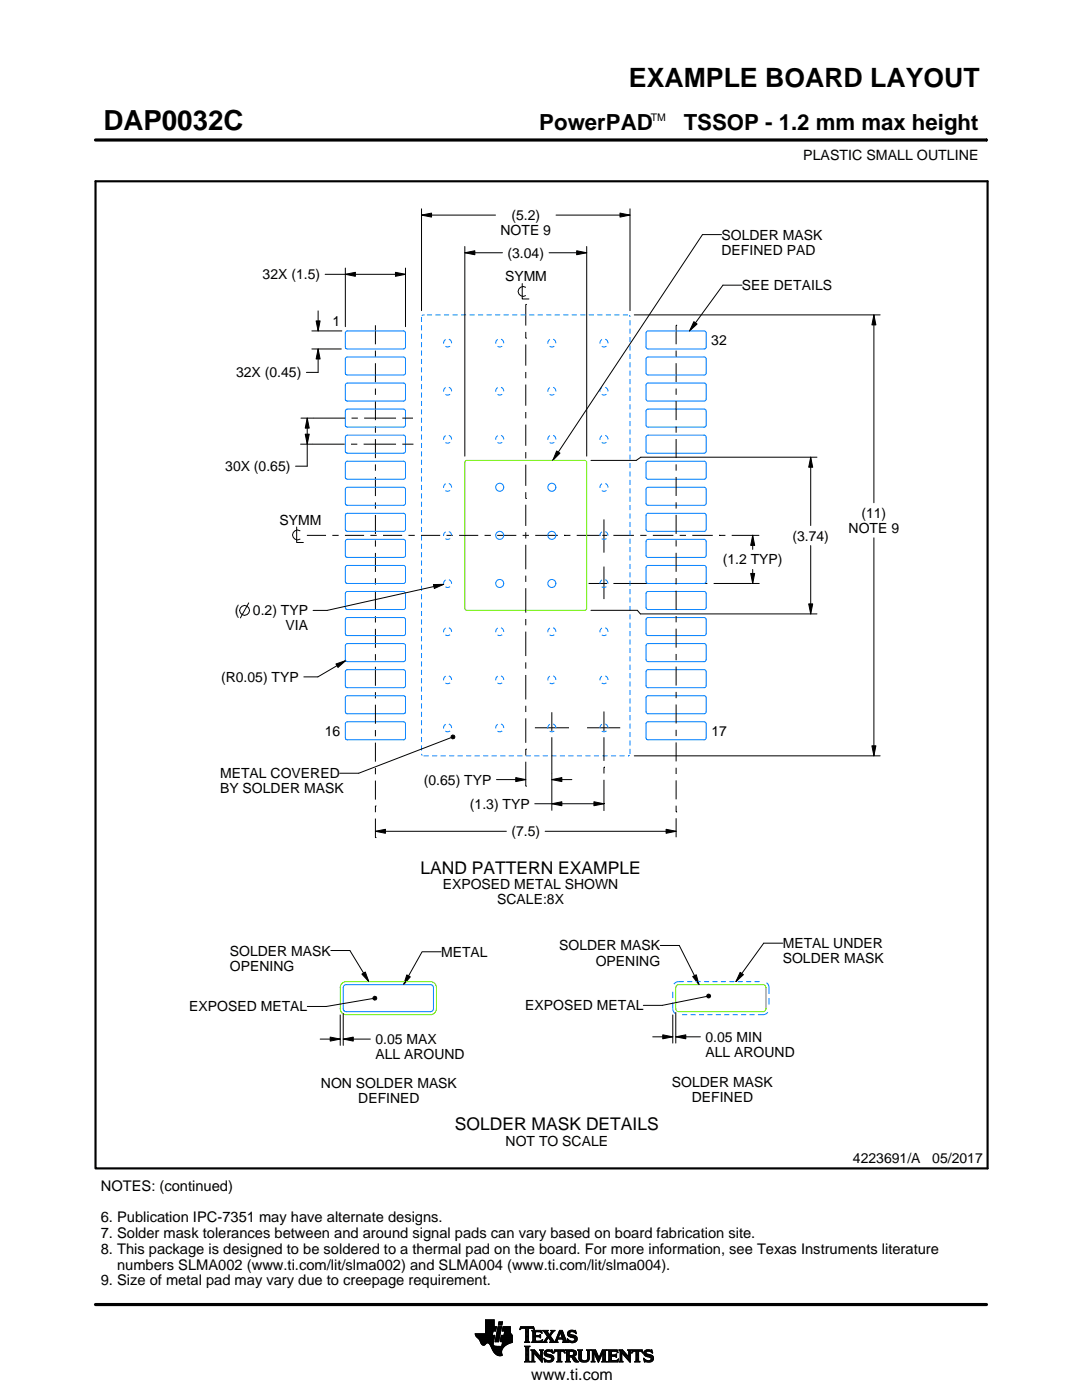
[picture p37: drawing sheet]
<svg xmlns="http://www.w3.org/2000/svg" width="216mm" height="279mm" viewBox="0 0 216 279" stroke-linecap="round" stroke-linejoin="round" font-family="sans-serif">
<defs><g id="words">
<text font-size="5.5" x="20.6" y="26">DAP0032C</text>
<text font-size="5.3" x="125.5" y="17.4">EXAMPLE BOARD LAYOUT</text>
<g font-size="4.4">
<text x="107.6" y="26">PowerPAD</text>
<text x="136.4" y="26">TSSOP - 1.2 mm max height</text>
</g>
<g font-size="3.5">
<text x="83.9" y="174.3">LAND PATTERN EXAMPLE</text>
<text x="90.8" y="225.5">SOLDER MASK DETAILS</text>
</g>
<text font-size="3.2" x="106" y="275.3">www.ti.com</text>
<g font-size="2.9">
<text x="20.1" y="237.6">NOTES: (continued)</text>
<text x="20.1" y="243.9">6. Publication IPC-7351 may have alternate designs.</text>
<text x="20.1" y="247.1">7. Solder mask tolerances between and around signal pads can vary based on board fabrication site.</text>
<text x="20.1" y="250.2">8. This package is designed to be soldered to a thermal pad on the board. For more information, see Texas Instruments literature</text>
<text x="20.1" y="256.5">9. Size of metal pad may vary due to creepage requirement.</text>
<text x="23.4" y="253.4">numbers SLMA002 (www.ti.com/lit/slma002) and SLMA004 (www.ti.com/lit/slma004).</text>
</g>
<g font-size="2.8">
<text x="160.3" y="32">PLASTIC SMALL OUTLINE</text>
<text x="99.9" y="46.9">NOTE 9</text>
<text x="102" y="43.9">(5.2)</text>
<text x="144" y="47.8">SOLDER MASK</text>
<text x="101.3" y="51.4">(3.04)</text>
<text x="144" y="50.8">DEFINED PAD</text>
<text x="52.4" y="55.7">32X (1.5)</text>
<text x="100.8" y="56.2">SYMM</text>
<text x="148.1" y="57.9">SEE DETAILS</text>
<text x="66.3" y="65.1">1</text>
<text x="141.9" y="68.8">32</text>
<text x="47.1" y="75.3">32X (0.45)</text>
<text x="44.9" y="94">30X (0.65)</text>
<text x="55.8" y="104.8">SYMM</text>
<text x="158.1" y="107.9">(3.74)</text>
<text x="169.3" y="106.3">NOTE 9</text>
<text x="171.9" y="103.3">(11)</text>
<text x="144.2" y="112.6">(1.2 TYP)</text>
<text x="46.9" y="122.8">(</text>
<text x="50.5" y="122.8">0.2) TYP</text>
<text x="57" y="125.8">VIA</text>
<text x="44.1" y="136.1">(R0.05) TYP</text>
<text x="64.8" y="146.9">16</text>
<text x="142" y="146.9">17</text>
<text x="43.9" y="155.3">METAL COVERED</text>
<text x="43.9" y="158.3">BY SOLDER MASK</text>
<text x="84.6" y="156.6">(0.65) TYP</text>
<text x="93.8" y="161.4">(1.3) TYP</text>
<text x="102" y="166.9">(7.5)</text>
<text x="88.4" y="177.5">EXPOSED METAL SHOWN</text>
<text x="99.2" y="180.5">SCALE:8X</text>
<text x="45.9" y="190.7">SOLDER MASK</text>
<text x="88" y="190.9">METAL</text>
<text x="111.6" y="189.7">SOLDER MASK</text>
<text x="156.2" y="189.2">METAL UNDER</text>
<text x="45.9" y="193.7">OPENING</text>
<text x="118.9" y="192.7">OPENING</text>
<text x="156.2" y="192.2">SOLDER MASK</text>
<text x="37.8" y="201.9">EXPOSED METAL</text>
<text x="104.8" y="201.6">EXPOSED METAL</text>
<text x="74.9" y="208.4">0.05 MAX</text>
<text x="140.8" y="207.9">0.05 MIN</text>
<text x="74.9" y="211.4">ALL AROUND</text>
<text x="140.8" y="210.9">ALL AROUND</text>
<text x="64" y="217.1">NON SOLDER MASK</text>
<text x="71.5" y="220.1">DEFINED</text>
<text x="134.1" y="216.9">SOLDER MASK</text>
<text x="138" y="219.9">DEFINED</text>
<text x="100.9" y="228.7">NOT TO SCALE</text>
<text x="170.2" y="232.2">4223691/A</text>
<text x="186" y="232.2">05/2017</text>
</g>
<text font-size="2.1" x="129.8" y="24.2">TM</text>
</g></defs>
<g fill="none" stroke="#000" stroke-width=".2">
<path d="M19.1 27.9h177.7M196.8 27.7v.5M64.9 54.7h16M68.9 54.7l2-.4v.8zM68.9 53.5v11.7M78.9 54.3l2 .4-2 .4zM80.9 53.5v11.7M84.1 42.9l2-.4v.8zM84.1 41.7v20.3M84.1 42.9h14.8M92.8 50.4l2-.4v.8zM92.8 49.2v41.8"/>
<path d="M92.8 50.4h7.5M104.2 56.6v3.1h1.3M104.9 57.3a.98 .98 0 0 0-1.5 .9 .98 .98 0 0 0 1.5 .8M109.6 50.4h7.5M110.9 42.9h14.8M115.1 50l2 .4-2 .4zM117.1 49.2v41.8M123.7 42.5l2 .4-2 .4zM125.7 41.7v20.3M144 46.8h-3.8l-29.9 45.1M148.1 56.9h-3.8l-6.7 9.1M62.2 69.6h5.9"/>
<path d="M62.2 66h6M63.1 64h.8l-.4 2zM63.5 69.6l.4 2h-.8zM63.5 62v4M63.5 69.6v4.7h-2.4M74.9 64.9v3.8M74.9 70v1.2M74.9 72.5v3.8M74.9 77.5v1.3M104.9 67.5h.1M104.9 60.8h.1M104.9 60.8v4.2"/>
<path d="M104.9 66.2v1.3M104.9 68.8v4.2M104.9 74.2v1.3M104.9 76.7v4.3M126.6 62.8h49M134.9 64.9h.1M134.9 64.9v3.8M134.9 70v1.2M134.9 72.5v3.8M134.9 77.5v1.3M138.5 64.2l.6 .5-1.5 1.3zM174.4 62.8l.4 2h-.8z"/>
<path d="M174.4 62.8v37.5M60 88.6h8.8M60.1 83.4h8.8M60.9 86.6h.8l-.4 2zM61.3 83.4l.4 2h-.8zM61.3 83.4v9.6h-2.3M70 88.6h1.3M70.1 83.4h1.3M72.6 88.6h6.4M72.7 83.4h6.3M74.9 80.1v3.8M74.9 85.1v1.3"/>
<path d="M74.9 87.6v3.8M74.9 92.7v1.2M74.9 95.2v3.8M80.3 88.6h2.2M80.3 83.4h2.1M104.9 99.5h.1M104.9 82.2v1.3M104.9 84.7v4.3M104.9 90.2v1.3M104.9 92.7v4.3M104.9 98.2v1.3M111.1 90l.6 .4-1.4 1.5z"/>
<path d="M134.9 80.1v3.7M134.9 85.1v1.3M134.9 87.6v3.8M134.9 92.7v1.2M134.9 95.2v3.8M161.8 91.2l.4 2h-.8zM161.8 91.2v13.7M163 91.2h-35.1l-1 .7h-9M59.2 105.2v3.1h1.3M59.9 105.9a.98 .98 0 0 0-1.5 .9 .98 .98 0 0 0 1.5 .8M61.2 106.8h3.9M66.3 106.8h1.3"/>
<path d="M68.8 106.8h3.8M73.9 106.8h1.3M74.9 100.3v1.2M74.9 102.8v3.8M74.9 107.8v1.3M74.9 110.3v3.8M74.9 115.4v1.3M74.9 117.9v3.8M76.4 106.8h3.8M81.5 106.8h1.3M84 106.8h3.8M86.5 116.7l2-.1-1.8 .8z"/>
<path d="M88.5 116.6l-23.2 5.2h-2.8M89.1 106.8h1.3M91.6 106.8h3.8M96.7 106.8h1.2M99.2 106.8h3.8M104.3 106.8h1.2M104.9 100.7v4.3M104.9 106.2v1.3M104.9 108.7v4.9M104.9 114.9v1.2M104.9 117.4v4.9M106.8 106.8h4.5"/>
<path d="M112.6 106.8h.1M112.6 106.8h1.2M115.1 106.8h4.5M117.4 116.4h3.7M119.6 106.8h.1M120.2 106.8h.9M120.5 103.7v6.6M120.5 113.1v6.5M122.4 116.4h6.9M122.4 106.8h4.1M127.8 106.8h1.2M130.3 106.8h4.1"/>
<path d="M134.9 100.2v1.3M134.9 102.8v3.7M134.9 107.8v1.3M134.9 110.3v3.8M134.9 115.4v1.2M134.9 117.9v3.8M135.6 106.8h1.3M138.1 106.8h4.1M140.5 116.4h.6M142.4 116.4h9.1M143.5 106.8h.1M143.5 106.8h1.2"/>
<path d="M146 106.8h5.4M149.8 114.4h.8l-.4 2zM150.1 106.8h.1M150.2 106.8l.4 2h-.8zM150.2 106.8v2.8M150.2 113.6v2.8M161.8 108.9v13.6M174.4 107.3v43.5M49.6 120.3l-1.6 3M67 132.5l2-.7-1.6 1.4zM69 131.8l-5.6 3.3h-2.8M74.9 123v1.2"/>
<path d="M74.9 125.5v3.8M74.9 130.6v1.2M74.9 133.1v3.8M74.9 138.1v1.3M104.9 123.5v1.3M104.9 126v4.9M104.9 132.2v1.2M104.9 134.7v4.9M117.9 121.8h9.3l.6 .7h35.2M134.9 122.9v1.3M134.9 125.5v3.8M134.9 130.5v1.3"/>
<path d="M134.9 133v3.8M134.9 138.1v1.2M161.4 120.5h.8l-.4 2zM74.9 140.6v3.8M74.9 145.7v1.3M74.9 148.2v3.8M74.9 153.3v1.2M74.9 155.8v3.8M90 147.2l-18.4 7.1h-3.8M90 146.9l.3-.2 .3 .1 .2 .3-.2 .3-.3 .1-.3-.3zM99.1 155.6h5.8M102.9 155.2l2 .4-2 .4z"/>
<path d="M104.9 149.5h.1M104.9 156.9h.1M104.9 140.8v1.3M104.9 143.4v4.8M104.9 149.5v1.3M104.9 152v4.9M106.7 145.2h6.8M110.1 155.6l2-.4v.8zM110.1 142.1v3.8M110.1 147.1v14.6M110.1 155.6h4M117.1 145.2h6.7"/>
<path d="M120.5 153.1h.1M120.5 142v3.9M120.5 147.1v4.8M120.5 153.1v1.3M120.5 155.6v6.2M126.6 150.8h49M134.9 140.6v3.8M134.9 145.6v1.3M134.9 148.2v3.8M134.9 153.2v1.3M134.9 155.7v3.8M174 148.8h.8l-.4 2z"/>
<path d="M74.9 165.9l2-.4v.8zM74.9 160.8h.1M74.9 167.2h.1M74.9 160.8v1.3M74.9 163.4v3.8M74.9 165.9h26.1M106.7 160.4h13.8M108.8 165.9h26.1M110.1 160.4l2-.4v.8zM118.5 160l2 .4-2 .4zM120.5 160.4h.1M132.9 165.5l2 .4-2 .4z"/>
<path d="M134.9 162h.1M134.9 160.8v1.2M134.9 163.3v3.8M66 189.7h3.8l3.8 6.2M72.2 194.4l.7-.4 .7 1.9zM74.4 199.3l-9.3 1.6h-3.8M74.4 199l.3-.2 .3 .1 .2 .3-.2 .3-.3 .1-.3-.2zM81.2 194.6l.7 .4-1.4 1.5zM88 189.9h-3.8l-3.7 6.6M131.7 188.7h3.8l4 7.8M138.2 194.9l.7-.4 .6 2zM141 198.9l-8.8 1.7h-3.8"/>
<path d="M141 198.6l.3-.2 .4 .1 .1 .3-.1 .3-.4 .1-.3-.2zM147.7 194l.6 .5-1.5 1.4zM156.2 188.2h-3.8l-5.6 7.7M63.9 207.4h4M65.9 207l2 .4-2 .4zM67.9 202.6v6M68.5 207.4l2-.4v.8zM68.5 202.3v6.3M68.5 207.4h5.4M130.2 206.9h4M132.2 206.5l2 .4-2 .4zM134.2 202.6v5.6"/>
<path d="M134.8 206.9l2-.4v.8zM134.8 202.1v6.1M134.8 206.9h5M94.8 266.2h3.5M94.8 266.3h3.5M94.9 266.4h3.3M94.9 266.5h3.8l-.2 1.2M94.9 266.5h3.8M95 266.6h3.7M95 266.7h3.7M95.1 266.8h3.6M95.2 266.9h3.4"/>
<path d="M95.3 267h3.3M95.4 267.1h3.2M95.5 267.2h3.1M95.6 267.3h3M95.7 267.4h2.8M95.7 267.5h2.8M95.8 267.6h2.7M95.8 267.7h2.7M95.9 267.8h2.6M95.9 267.9h2.5M95.9 268h2.5M96 268h1.1"/>
<path d="M96 268.1h1M96.1 268.2h.8M96.1 268.3h.7M96.2 268.4h.6M96.3 268.4h.4M96.9 266.1h1.4M96.9 266h1.4M96.9 265.9h1.4M96.9 265.8h1.5M96.9 265.7h1.5M96.9 264.7l2.2 .1-.2 .9h-.5l-.2 .8M96.9 265.6h2"/>
<path d="M96.9 265.5h2M96.9 265.4h2M96.9 265.3h2.1M96.9 265.2h2.1M96.9 265.1h2.1M96.9 265h2.1M96.9 264.9h2.1M96.9 264.8h2.2M96.9 264.6h1.7M96.9 264.5h1.7M96.9 264.4h1.7M96.9 264.3h1.7"/>
<path d="M96.9 264.2h1.7M96.9 264.1h1.7M96.9 264h1.7M96.9 263.9h1.7M96.9 263.8h1.7M96.9 263.7h1.7M96.9 263.6h1.7M96.9 263.5h1.7M96.9 263.4h1.7M97.5 268h.9M97.6 268.1h.8M97.7 268.2h.7"/>
<path d="M97.7 268.3h.7M97.8 268.4h.6M97.9 268.5h.6M97.9 268.6h.7M98 268.7h1.1M98 268.8h2.6M98 268.8h2.5M98.1 268.9h2.3M98.1 269h2.3M98.1 269.1h2.2M98.2 269.2h2.1M98.2 269.2h2"/>
<path d="M98.2 269.3h2M98.3 269.4h1.9M98.3 269.5h1.8M98.4 269.6h1.7M98.4 268v.4l.3 .2 2 .1M98.5 269.7h1.6M98.5 267.7l-.1 .3M98.5 269.8h1.6M98.6 269.9h1.5M98.6 264.8v-1.4h-1.7v2.8h-2.1l.1 .3 .8 .9 .6 1h.4l.5-.4 .4 .1 1 1.8 .8 .6h.8l-.1-1.1 .8-.9M98.6 270h1.5M98.7 270h1.4"/>
<path d="M98.8 270.1h1.3M98.8 267.7h.7M98.8 267.6h.7M98.8 267.5h.7M98.9 270.2h1.2M98.9 267.4h.7M98.9 267.3h.7M98.9 267.2h.7M98.9 267.1h.7M98.9 267h.7M98.9 270.3h1.3M99 266.9h.6"/>
<path d="M99 266.9h.7M99 266.8h.7M99 266.7h.7M99 266.6h.7M99 266.5h.7M99.1 270.4h1.1M99.1 266.4h.7M99.1 266.3h.7M99.1 266.2h.7M99.1 266.1h.7M99.1 266h.7M99.2 265.9h.7"/>
<path d="M99.2 265.8h.7M99.2 270.4h1M99.2 265.7h.7M99.2 265.6h.7M99.2 265.5h.7M99.3 265.4h.6M99.3 265.4h.7M99.3 265.3h.7M99.3 265.2h.7M99.3 265.1h.7M99.3 265h.7M99.4 270.5h.8"/>
<path d="M99.4 264.9h.7M99.4 264.8h.7M99.4 264.8h.7l-.6 3h-.7zM99.4 264.5l.2-.7h.7l-.2 .7h-.7M99.5 264.4h.6M99.5 264.3h.7M99.5 264.2h.7M99.5 264.1h.7M99.5 264h.7M99.5 263.9h.7M99.6 263.8h.7M99.8 270.6h.1"/>
<path d="M99.8 267.7h2.4M99.8 267.6h2.4M99.8 267.5h2.4M99.9 267.4h2.3M99.9 267.3h2.3M99.9 267.2h2.3M99.9 267.1h2.3M99.9 267h2.3M99.9 266.9h2.3M100 266.9h2.2M100 266.8h2.2M100 266.7h2.2"/>
<path d="M100 266.6h2.2M100 266.5h2.2M100.1 268.6h.7M100.2 268.5h.7M100.2 268.4h.8M100.2 268.4h.9M100.2 268.3h1M100.2 268.2h1.2M100.2 265.6h1.6M100.2 268.1h1.4M100.2 265.5h1.6M100.2 268h1.6"/>
<path d="M100.3 265.4h1.5M100.3 268h1.7M100.3 267.9h1.9M100.3 265.3h1.5M100.3 267.8h1.9M100.3 265.2h1.5M100.3 265.1h1.5M100.3 265h1.5M100.4 264.9h1.4M100.4 264.8h1.4M100.6 266.5l.1-.8h-.5l.2-.9h1.4l.1 1.1 .3 .6v1.4l-1.3 .6M100.6 266.4h1.5"/>
<path d="M100.6 266.3h1.4M100.6 266.2h1.4M100.6 266.1h1.3M100.7 266h1.2M100.7 265.9h1.2M100.7 265.8h1.1M100.7 265.7h1.1M102.2 266.5h-2.2l-.2 1.1 .1 .2h.4l-.2 .9M103.7 265.3h.1M103.8 265.2h.2M103.8 265h2.8M103.8 264.9h2.7"/>
<path d="M103.9 264.8h2.6M104.7 267.8h1M104.7 271.8h1.1M104.7 268.7h1M104.8 267.7h.7M104.8 271.7h.8M104.9 265.2h.6M104.9 268.9h.6M104.9 267.6h.6M104.9 267.5l-.2 .3M104.9 267.5h.6M104.9 267.4h.6"/>
<path d="M104.9 267.3h.6M104.9 267.2h.6M104.9 267.1h.6M104.9 267h.6M104.9 266.8h.6M104.9 266.7h.6M104.9 266.6h.6M104.9 266.5h.6M104.9 266.4h.6M104.9 266.3h.6M104.9 266.2h.6M104.9 266.1h.6"/>
<path d="M104.9 265.9h.6M104.9 265.8h.6M104.9 265.7h.6M104.9 265.6h.6M104.9 265.5h.6M104.9 265.4h.6M104.9 265.3h.6M104.9 271.5h.6M104.9 269h.6M104.9 271.4h.6M104.9 271.4v-2.4l-.2-.4h1.1l-.3 .4v2.4M104.9 271.4l-.2 .4h1.1l-.3-.4"/>
<path d="M104.9 271.3h.6M104.9 271.2h.6M104.9 271.1h.6M104.9 271h.6M104.9 270.9h.6M104.9 270.8h.6M104.9 270.6h.6M104.9 270.5h.6M104.9 270.4h.6M104.9 270.3h.6M104.9 270.2h.6M104.9 270.1h.6"/>
<path d="M104.9 270h.6M104.9 269.9h.6M104.9 269.8h.6M104.9 269.6h.6M104.9 269.5h.6M104.9 269.4h.6M104.9 269.3h.6M104.9 269.2h.6M104.9 269.1h.6M105.5 267.5l.2 .3M105.5 267.5v-2.3l.7-.1 .4 .3-.1-.6h-2.6l-.1 .6 .4-.3 .7 .1v2.3M105.7 267.8h-1"/>
<path d="M105.9 271.8h.8M105.9 269.4h.8M106.1 269.5h.7M106.1 267.8h2M106.1 271.7h.5M106.2 269.6h.7M106.2 271.5h.3M106.2 265.6h1.8M106.2 269.8h.8M106.2 271.4h.3M106.2 271.4l-.3 .4h.8l-.2-.4M106.2 271.3h.3"/>
<path d="M106.2 271.2h.3M106.2 271.1h.3M106.2 271h.3M106.2 270.9h.3M106.2 270.8h.3M106.2 270.6h.3M106.2 270.5h.3M106.2 270.4h.3M106.2 270.3h.3M106.2 270.2h.3M106.2 270.1h.3M106.2 270h1"/>
<path d="M106.2 269.9h.9M106.2 269.8v1.6M106.2 269.8l-.3-.4h.8l1.2 1.4M106.3 267.7h1.8M106.3 265.7h1.8M106.3 267.6h.6M106.3 265.8h.6M106.3 267.5l-.2 .3M106.3 267.5h.5M106.3 267.4h.5M106.3 267.3h.5M106.3 267.2h.5"/>
<path d="M106.3 267.1h.5M106.3 267h.5M106.3 266.8h.5M106.3 266.7h1.6M106.3 266.6h1.6M106.3 266.5h.5M106.3 266.4h.5M106.3 266.3h.5M106.3 266.2h.5M106.3 266.1h.5M106.3 265.9h.5M106.4 265.2h.2"/>
<path d="M106.5 270h.1M106.5 270v1.4M106.5 265.3h.1M106.6 270.1h.7M106.7 270.2h.7M106.8 270.3h.7M106.8 265.9l.2-.1h.6l.6 .2-.2-.5h-1.9l.2 .3v1.7M106.8 265.9v.6h.8l.3-.2v.7M106.9 270.4h.7M107 270.5h.7M107.1 270.6h.7M107.2 270.8h1"/>
<path d="M107.3 270.9h.9M107.4 271h.8M107.5 271.1h.7M107.6 271.2h.6M107.6 266.5h.3M107.7 271.3h.5M107.7 269.4h.7M107.7 266.8h.2M107.7 267.6h.5M107.8 266.4h.1M107.8 271.4h.4M107.8 267h.1"/>
<path d="M107.8 265.8h.3M107.8 269.5h.5M107.9 271.5h.3M107.9 269.6h.3M107.9 267l-.3-.2h-.8l.1 .8h.9l.5-.2M107.9 269.8h.3M107.9 270.6h.3M107.9 270.5h.3M107.9 270.4h.3M107.9 270.3h.3M107.9 270.2h.3M107.9 270.1h.3"/>
<path d="M107.9 270h.3M107.9 269.9h.3M107.9 269.8v1M107.9 269.8l-.2-.4h.7l-.2 .4M108 271.7h.2M108 265.9h.1M108 267.5h.2M108.1 271.8h.1M108.1 266.1h.1M108.2 267.4h.1M108.2 269.8v2.1l-1.7-1.9M108.2 267.8h.9"/>
<path d="M108.3 267.4l-.2 .5-2-.1M108.3 265.6h1M108.5 267.7h.5M108.5 271.1l.8 .4h.5l.2-.2-.1-.3-1-.4-.3-.3 .1-.7 .8-.2 .5 .1 .2-.1 .1 .6-.9-.3-.3 .1-.1 .3 1.3 .4 .2 .6M108.5 271.1h.1M108.5 265.7h.7M108.5 271.2h.2M108.6 271.3h.2M108.6 270.1h.4M108.6 270h.4M108.6 270.2h.6M108.6 267.6h.4"/>
<path d="M108.6 271.4h.4M108.6 269.9h.4M108.6 270.3h1M108.6 265.8h.7M108.6 271.5h.8M108.6 269.8h.5M108.7 271.7h1.5M108.7 270.4h1.3M108.7 267.5h.3M108.7 271.8h.1M108.7 265.9h.6M108.7 269.6h1.5"/>
<path d="M108.8 267.4h.3M108.8 270.5h1.5M108.8 266.1h.6M108.8 269.5h1.4M108.8 267.3h.4M108.9 266.2h.6M108.9 267.2h.4M108.9 266.3h.6M108.9 270.6h1.5M109 267.1h.3M109 266.4h1M109.1 271.8h.9"/>
<path d="M109.1 269.4h.7M109.1 267h.9M109.1 266.5h.8M109.1 267.8h-.9M109.2 266.8h.8M109.2 266.6h.6M109.2 266.7h.7M109.2 266.7l-.6 .9-.4 .2M109.3 270.8h1.1M109.5 267.1h.6M109.6 267.2h.6M109.7 271.5h.7"/>
<path d="M109.7 267.3h.6M109.7 267.8l.2-.1-.5-.8-.4 .8 .1 .1M109.7 267.8h1.6M109.7 266.3h.4M109.7 267.4h.6M109.8 270.9h.7M109.8 266.2h.3M109.8 266.6l.9 1.2 1-2.3h.5l.8 2.1 .3 .2M109.8 267.5h.6M109.9 266.1h.3M109.9 269.8h.4M109.9 267.6h.6"/>
<path d="M109.9 267.7h.7M109.9 271.4h.5M109.9 265.9h.4M110 271h.5M110 265.6h.7M110 265.9l-.4 .5-.4-.6 .2-.3h-1.1l.9 1.2M110 265.9l.1-.2-.2-.2h.8l-.9 1.1M110 271.3h.5M110 265.8h.4M110 271.1h.5M110 271.2h.5M110.1 269.4h.1"/>
<path d="M110.1 265.7h.4M110.1 269.9h.2M110.2 270h.1M110.5 270h.1M110.5 269.9h.2M110.5 271.1l-.3 .6-.7 .2-.6-.2-.2 .1-.2-.7M110.5 269.8h.3M110.6 269.6h2.1M110.6 269.5h2M110.6 269.4h2M110.7 267.7h.5M110.8 267.6h.4"/>
<path d="M110.9 267.5h.3M110.9 267.4h.3M111 267.3h.3M111 267.2h1.8M111 267.1h1.8M111.1 267h.3M111.1 271.8h1M111.1 266.8h.4M111.2 266.7h.3M111.2 267.5l.1-.2h1l.1 .2M111.2 267.5v.3h.1M111.2 266.6h.3"/>
<path d="M111.3 266.5h.3M111.3 271.7h.6M111.3 266.4h.3M111.3 271.5h.6M111.3 267.8h-1.6M111.3 269.8h.6M111.4 266.3h.3M111.4 271.4h.5M111.4 271.4l-.1-1.7h-.4l-.4 .4 .2-.7h1.9l.1 .7-.4-.4h-.4v1.7M111.4 270.5h.5M111.4 270.4h.5M111.4 270.3h.5"/>
<path d="M111.4 270.2h.5M111.4 270.1h.5M111.4 270h.5M111.4 269.9h.5M111.4 271.4l-.3 .4h1l-.2-.4M111.4 271.3h.5M111.4 271.2h.5M111.4 271.1h.5M111.4 271h.5M111.4 270.9h.5M111.4 270.8h.5M111.4 270.6h.5"/>
<path d="M111.4 266.2h.3M111.4 266.1h.4M111.5 265.9h.9M111.5 265.8h.8M111.6 265.7h.7M111.6 265.6h.6M111.8 265.9l.4 1.1h-.8zM111.9 266.1h.5M111.9 266.2h.5M111.9 266.3h.6M112 266.4h.5M112 266.5h.6"/>
<path d="M112.1 266.6h.5M112.1 266.7h.6M112.1 266.8h.6M112.2 267h.5M112.2 267.8h1.1M112.3 267.3h.6M112.3 267.4h.6M112.4 267.5h.6M112.4 267.5v.3h-.2M112.4 269.8h.3M112.4 267.6h.6M112.4 267.7h.7"/>
<path d="M112.6 269.9h.1M112.6 270h.2M112.8 271.8h1M112.8 269.4h1.6M113 269.5h1.7M113 271.7h.7M113 269.6h1.9M113 271.5h.6M113 269.8h.6M113 271.4h.6M113 271.4l-.2 .4h1l-.2-.4M113 271.3h.6"/>
<path d="M113 271.2h.6M113 271.1h.6M113 271h.6M113 270.9h.6M113 270.8h1.5M113 270.6h1.6M113 270.5h1.8M113 270.4h.6M113 270.3h.6M113 270.2h.6M113 270.1h.6M113 270h.6"/>
<path d="M113 269.9h.6M113 269.8v1.6M113 269.8l-.2-.4h1.5l.5 .2 .2 .3v.4l-.2 .3-.4 .1M113.2 267.3h.2M113.2 267.4h.3M113.2 266.2h.5M113.2 266.3h.6M113.2 266.1h.5M113.3 267.5h.3M113.3 267.8h-1.1M113.3 266.4h.9M113.3 265.9h.4"/>
<path d="M113.3 267.6h.6M113.3 266.5h1.3M113.3 267.7h1.6M113.3 265.8h.5M113.3 267.8h.2M113.4 266.6h1.5M113.4 265.7h1.5M113.4 265.7l.5-.2 .7 .1 .2-.1 .1 .7-.7-.4h-.4l-.1 .3 .1 .2 .9 .2 .4 .3 .1 .5-.3 .5-.6 .2-.7-.2-.2 .1-.2-.7 .9 .5 .4-.1 .2-.3-.1-.3-1.2-.4-.2-.5zM113.5 266.7h1.5M113.5 265.6h1.4M113.6 271.4v-.6h.4l.7 .9 .8 .1M113.6 269.9l.1-.2 .7 .2v.4l-.4 .2"/>
<path d="M113.6 269.9v.6M113.7 267.8h1.1M113.8 266.8h1.3M113.8 265.5h.6M114 268h.4M114.1 270.9h.6M114.2 271h.6M114.2 271.1h.7M114.3 271.2h.6M114.3 267h.8M114.3 269.8h.7M114.3 270.4h.6"/>
<path d="M114.4 271.3h.6M114.4 270.7l1.1 1.1M114.4 270.7h.1M114.4 271.4h.7M114.4 269.9h.6M114.4 270.3h.6M114.5 267.6h.5M114.5 270.2h.5M114.5 270h.5M114.5 265.8h.4M114.5 270.1h.5M114.5 271.5h.7"/>
<path d="M114.6 271.7h.7M114.6 267.1h.6M114.6 267.5h.5M114.7 267.2h.5M114.7 267.4h.5M114.7 265.9h.3M114.7 267.3h.5M114.7 271.8h.8M114.8 266.1h.2M114.9 266.2h.1M115.3 269.4h.9M115.4 269.5h.7"/>
<path d="M115.5 269.6h.5M115.5 269.8h.5M115.5 269.8v1.4l.4 .5 .6 .2 .6-.1 .4-.3 .1-.5M115.5 271h.5M115.5 270.9h.5M115.5 270.8h.5M115.5 270.6h.5M115.5 270.5h.5M115.5 270.4h.5M115.5 270.3h.5M115.5 270.2h.5M115.5 270.1h.5"/>
<path d="M115.5 270h.5M115.5 269.9h.5M115.5 269.8l-.2-.4h.9l-.2 .4M115.5 271.1h.5M115.5 271.2h.5M115.5 271.3h.6M115.6 271.4h.6M115.7 271.5h.8M115.8 271.7h1.5M116 271l.2 .4 .4 .2 .5-.2 .2-.4M116 269.8v1.2M116 271.8h1.1"/>
<path d="M116.8 271.5h.6M117 269.4h.8M117.1 271.4h.4M117.2 269.5h.5M117.2 271.3h.4M117.2 269.6h.4M117.2 271.2h.4M117.2 271.1h.4M117.3 269.8h.3M117.3 271h.3M117.3 270.9h.3M117.3 270.8h.3"/>
<path d="M117.3 270.6h.3M117.3 270.5h.3M117.3 270.4h.3M117.3 270.3h.3M117.3 270.2h.3M117.3 270.1h.3M117.3 270h.3M117.3 269.9h.3M117.6 269.8l.2-.4h-.8l.2 .3 .1 1.3M117.6 269.8v1.2M118 271.8h.7M118 269.4h.8"/>
<path d="M118.1 269.5h.8M118.1 271.7h.5M118.2 269.6h.7M118.2 271.5h.3M118.2 269.8h.8M118.2 271.4h.3M118.2 269.8l-.2-.4h.8l.7 1.6 .7-1.6h.9l-.3 .4M118.2 271.4l-.2 .4h.7l-.2-.4M118.2 271.3h.3M118.2 271.2h.3M118.2 271.1h.3M118.2 271h.3"/>
<path d="M118.2 270.9h.3M118.2 270.8h.3M118.2 270.6h.3M118.2 270.5h.3M118.2 270.4h.3M118.2 270.3h.3M118.2 270.2h.3M118.2 270.1h.3M118.2 270h.9M118.2 269.9h.8M118.2 269.8v1.6M118.6 270.1h.5"/>
<path d="M118.6 270.2h.6M118.7 270.3h.5M118.7 270.4h.6M118.8 270.5h.5M118.8 270.6h.6M118.9 270.8h.5M118.9 270.9h.6M119 271h.8M119 271.1h.8M119.1 271.2h.6M119.1 271.3h.6M119.2 271.4h.4"/>
<path d="M119.2 271.5h.4M119.3 271.7h.2M119.3 271.8h.2M119.6 270.9h.3M119.6 270.8h.3M119.7 270.6h.3M119.7 270.5h.3M119.8 270.4h.3M119.8 270.3h.3M119.9 270.2h.3M119.9 270.1h.3M120 270h.8"/>
<path d="M120 269.9h.8M120 269.8h.8M120.1 271.8h1M120.1 269.6h.7M120.1 269.5h.8M120.2 269.4h.9M120.2 271.7h.7M120.3 271.5h.5M120.3 271.4h.5M120.3 271.4l-.2 .4h1l-.3-.4M120.3 271.4v-1.5l-.9 2-.9-2v1.5M120.3 271.3h.5"/>
<path d="M120.3 271.2h.5M120.3 271.1h.5M120.3 271h.5M120.3 270.9h.5M120.3 270.8h.5M120.3 270.6h.5M120.3 270.5h.5M120.3 270.4h.5M120.3 270.3h.5M120.3 270.2h.5M120.3 270.1h.5M120.8 269.8v1.6"/>
<path d="M121.2 271.8h2M121.2 269.4h1.9M121.4 269.5h1.8M121.4 271.7h1.9M121.5 269.6h1.7M121.5 271.5h1.8M121.5 269.8h.5M121.5 271.4h.5M121.5 269.8l-.3-.4h1.9l.2 .6M121.5 269.9h.5M121.5 269.8v1.6M121.5 271.3h.5"/>
<path d="M121.5 271.2h.5M121.5 271.1h.5M121.5 271h.5M121.5 270.9h.5M121.5 270.8h.5M121.5 270.6h1.5M121.5 270.5h1.5M121.5 270.4h1.5M121.5 270.3h.5M121.5 270.2h.5M121.5 270.1h.5M121.5 270h.5"/>
<path d="M122.6 270.4l.4-.2v.7l-.2-.2h-.8v.8h.2M122.9 270.8h.1M122.9 270.3h.1M123 269.8h.3M123.1 271.4h.3M123.2 269.9h.1M123.3 270h.1M123.3 270l-.4-.3h-.8l-.1 .7M123.3 271.3h.1M123.4 271.2h.1M123.4 271.2l-.2 .6h-2l.3-.4M123.4 271.2l-.3 .3h-.4"/>
<path d="M123.5 271.8h.8M123.5 269.4h.7M123.6 269.5h.7M123.7 271.7h.5M123.7 269.6h.7M123.7 271.5h.4M123.7 269.8h.8M123.7 271.4h.4M123.7 271.4l-.2 .4h.8l-.2-.4M123.7 271.3h.4M123.7 271.2h.4M123.7 271.1h.4"/>
<path d="M123.7 271h.4M123.7 270.9h.4M123.7 270.8h.4M123.7 270.6h.4M123.7 270.5h.4M123.7 270.4h.4M123.7 270.3h.4M123.7 270.2h.4M123.7 270.1h.4M123.7 270h1M123.7 269.9h.9M123.7 269.8v1.6"/>
<path d="M123.7 269.8l-.2-.4h.7l1.2 1.4 .1-1M124.1 270v1.4M124.1 270h.1M124.2 270.1h.6M124.2 270.2h.7M124.3 270.3h.7M124.4 270.4h.7M124.5 270.5h.7M124.6 270.6h.7M124.7 270.8h1.1M124.8 270.9h1M124.9 271h.9"/>
<path d="M125 271.1h.8M125.1 271.2h.7M125.2 271.3h.6M125.2 269.4h.8M125.3 271.4h.5M125.4 269.5h.5M125.4 271.5h.4M125.4 269.6h.4M125.5 269.8h.3M125.5 269.8l-.3-.4h.8l-.2 .4M125.5 270.4h.3M125.5 270.3h.3"/>
<path d="M125.5 270.2h.3M125.5 270.1h.3M125.5 270h.3M125.5 269.9h.3M125.5 270.6h.3M125.5 270.5h.3M125.5 271.7h.3M125.6 271.8h.2M125.8 269.8v2.1l-1.7-1.9M126 270h.1M126.1 269.9h.1M126.1 269.8h.3"/>
<path d="M126.1 269.6h2.1M126.2 269.5h2M126.2 269.4h2M126.6 271.8h1.1M126.9 271.7h.6M126.9 271.5h.5M126.9 269.8h.5M126.9 271.4h.5M126.9 271.4v-1.7h-.5l-.3 .4 .1-.7h1.9l.2 .7-.4-.4h-.5v1.7M126.9 270.5h.5M126.9 270.4h.5M126.9 270.3h.5"/>
<path d="M126.9 270.2h.5M126.9 270.1h.5M126.9 270h.5M126.9 269.9h.5M126.9 271.4l-.3 .4h1.1l-.3-.4M126.9 271.3h.5M126.9 271.2h.5M126.9 271.1h.5M126.9 271h.5M126.9 270.9h.5M126.9 270.8h.5M126.9 270.6h.5"/>
<path d="M128 269.8h.3M128.1 269.9h.2M128.2 270h.1M128.4 271.1h.1M128.4 271.2h.2M128.5 271.3h.2M128.5 270.1h.4M128.5 270h.4M128.5 270.2h.6M128.5 271.4h.4M128.5 269.9h.4M128.5 270.3h1"/>
<path d="M128.5 271.5h.8M128.5 269.8h.5M128.6 271.7h1.5M128.6 270.4h1.3M128.6 271.8h.1M128.6 269.6h1.5M128.7 270.5h1.5M128.7 269.5h1.4M128.8 270.6h1.5M128.9 271.8h1M129 269.4h.7M129.1 270.8l-.6-.4 .1-.7 .5-.3 .8 .1 .2-.1 .1 .7-.8-.4-.4 .1-.1 .2 1.3 .5 .2 .6"/>
<path d="M129.1 270.8l.8 .2v.4l-.7 .1-.8-.4M129.2 270.8h1.1M129.6 271.5h.7M129.6 270.9h.8M129.8 269.8h.4M129.8 271.4h.5M129.9 271h.5M129.9 271.3h.5M129.9 271.1h.5M129.9 271.2h.5M129.9 269.4h.2M130 269.9h.2"/>
<path d="M130.1 270h.1M130.4 271.1l-.3 .6-.7 .2-.6-.2-.2 .1-.2-.7"/>
<circle cx="48.8" cy="121.8" r=".98"/>
</g>
<g fill="#000">
<path d="M68.9 54.7l2-.4v.8zM78.9 54.3l2 .4-2 .4zM84.1 42.9l2-.4v.8zM92.8 50.4l2-.4v.8zM115.1 50l2 .4-2 .4zM123.7 42.5l2 .4-2 .4zM63.5 69.6l.4 2h-.8zM63.1 64h.8l-.4 2zM138.5 64.2l.6 .5-1.5 1.3zM174.4 62.8l.4 2h-.8zM61.3 83.4l.4 2h-.8zM60.9 86.6h.8l-.4 2z"/>
<path d="M111.1 90l.6 .4-1.4 1.5zM161.8 91.2l.4 2h-.8zM86.5 116.7l2-.1-1.8 .8zM150.2 106.8l.4 2h-.8zM149.8 114.4h.8l-.4 2zM67 132.5l2-.7-1.6 1.4zM161.4 120.5h.8l-.4 2zM90 146.9l.3-.2 .3 .1 .2 .3-.2 .3-.3 .1-.3-.3zM102.9 155.2l2 .4-2 .4zM110.1 155.6l2-.4v.8zM174 148.8h.8l-.4 2zM74.9 165.9l2-.4v.8z"/>
<path d="M110.1 160.4l2-.4v.8zM118.5 160l2 .4-2 .4zM132.9 165.5l2 .4-2 .4zM72.2 194.4l.7-.4 .7 1.9zM74.4 199l.3-.2 .3 .1 .2 .3-.2 .3-.3 .1-.3-.2zM81.2 194.6l.7 .4-1.4 1.5zM138.2 194.9l.7-.4 .6 2zM141 198.6l.3-.2 .4 .1 .1 .3-.1 .3-.4 .1-.3-.2zM147.7 194l.6 .5-1.5 1.4zM65.9 207l2 .4-2 .4zM68.5 207.4l2-.4v.8zM132.2 206.5l2 .4-2 .4z"/>
<path d="M134.8 206.9l2-.4v.8z"/>
</g>
<path d="M19.1 36.2h178v197h-178z" fill="none" stroke="#000" stroke-width=".43"/>
<path d="M19 27.9h177.8M19 260.3h177.8" fill="none" stroke="#000" stroke-width=".63"/>
<g fill="none" stroke="#0080ff" stroke-width=".2">
<path d="M69.1 66.1h11.6l.2 .3v3l-.4 .2h-11.3l-.3-.4v-2.8zM69.1 71.3h11.6l.2 .3v3l-.4 .2h-11.3l-.3-.4v-2.8zM69.1 76.5h11.6l.2 .3v3l-.4 .2h-11.3l-.3-.4v-2.8zM84.1 63.2v1.1M84.1 64.9v1M84.1 66.6v1M84.1 68.3v1M84.1 70v1M84.1 71.6v1M84.1 73.3v1M84.1 75v1M84.1 76.7v1"/>
<path d="M84.1 78.3v1M84.2 63h.1M84.3 62.9l-.1 .1M84.3 62.9h.1M84.4 62.9h-.1M84.5 62.8l-.1 .1M84.5 62.8h.1M85.2 62.8h1M86.9 62.8h1M88.6 62.8h1M90.3 62.8h1M92 62.8h1"/>
<path d="M93.7 62.8h1M95.4 62.8h1M97.1 62.8h1M98.8 62.8h1M100.5 62.8h1M102.2 62.8h1M103.9 62.8h1M105.6 62.8h1M107.3 62.8h1M109 62.8h1M110.7 62.8h1M112.4 62.8h1"/>
<path d="M114.1 62.8h1M115.8 62.8h1M117.5 62.8h1M119.2 62.8h1M120.9 62.8h1M122.6 62.8h1M124.3 62.8h1M125.5 62.9l.2 .1M125.7 63v.1M125.7 63.1h.1M125.7 63.1v.1M125.7 63.2h.1"/>
<path d="M125.7 63.9v1M125.7 65.6v1M125.7 67.3v1M125.7 68.9v1.1M125.7 70.6v1M125.7 72.3v1M125.7 74v1M125.7 75.7v1M125.7 77.3v1M125.7 79v1M129.1 76.5h11.6l.2 .3v3l-.4 .2h-11.4l-.2-.4v-2.8zM129.1 71.3h11.6l.2 .3v3l-.4 .2h-11.4l-.2-.4v-2.8z"/>
<path d="M129.1 66.1h11.6l.2 .3v3l-.4 .2h-11.4l-.2-.4v-2.8zM69.1 97.3h11.6l.2 .3v3l-.4 .2h-11.3l-.3-.4v-2.8zM69.1 92.1h11.6l.2 .3v3l-.4 .2h-11.3l-.3-.4v-2.8zM69.1 86.9h11.6l.2 .3v3l-.4 .2h-11.3l-.3-.4v-2.8zM69.1 81.7h11.6l.2 .3v3l-.4 .2h-11.3l-.3-.4v-2.8zM84.1 80v1M84.1 81.7v1M84.1 83.4v1M84.1 85v1.1M84.1 86.7v1M84.1 88.4v1M84.1 90.1v1"/>
<path d="M84.1 91.8v1M84.1 93.4v1M84.1 95.1v1M84.1 96.8v1M84.1 98.5v1M125.7 80.7v1M125.7 82.4v1M125.7 84v1M125.7 85.7v1M125.7 87.4v1M125.7 89.1v1M125.7 90.7v1.1"/>
<path d="M125.7 92.4v1M125.7 94.1v1M125.7 95.8v1M125.7 97.5v1M125.7 99.1v1M129.1 97.3h11.6l.2 .3v3l-.4 .2h-11.4l-.2-.4v-2.8zM129.1 92.1h11.6l.2 .3v3l-.4 .2h-11.4l-.2-.4v-2.8zM129.1 86.9h11.6l.2 .3v3l-.4 .2h-11.4l-.2-.4v-2.8zM129.1 81.7h11.6l.2 .3v3l-.4 .2h-11.4l-.2-.4v-2.8zM69 102.6l.3-.2h11.2l.2 .1 .2 .3v2.8l-.2 .4h-.2h-11.3l-.3-.4v-2.8zM69.1 118.1h11.6l.2 .3v3l-.4 .2h-11.3l-.3-.4v-2.8zM69.1 112.9h11.6l.2 .3v3l-.4 .2h-11.3l-.3-.4v-2.8z"/>
<path d="M69.1 107.7h11.6l.2 .3v3l-.4 .2h-11.3l-.3-.4v-2.8zM84.1 100.1v1M84.1 101.8v1M84.1 103.5v1M84.1 105.2v1M84.1 106.8v1.1M84.1 108.5v1M84.1 110.2v1M84.1 111.9v1M84.1 113.6v1M84.1 115.2v1M84.1 116.9v1"/>
<path d="M84.1 118.6v1M125.7 100.8v1M125.7 102.5v1M125.7 104.2v1M125.7 105.8v1M125.7 107.5v1M125.7 109.2v1M125.7 110.9v1M125.7 112.5v1.1M125.7 114.2v1M125.7 115.9v1M125.7 117.6v1"/>
<path d="M125.7 119.3v1M129.1 118.1h11.6l.2 .3v3l-.4 .2h-11.4l-.2-.4v-2.8zM129.1 112.9h11.6l.2 .3v3l-.4 .2h-11.4l-.2-.4v-2.8zM129.1 107.7h11.6l.2 .3v3l-.4 .2h-11.4l-.2-.4v-2.8zM129.1 102.5h11.6l.2 .3v3l-.4 .2h-11.4l-.2-.4v-2.8zM69.1 138.9h11.6l.2 .3v3l-.4 .2h-11.3l-.3-.4v-2.8zM69.1 133.7h11.6l.2 .3v3l-.4 .2h-11.3l-.3-.4v-2.8zM69.1 128.5h11.6l.2 .3v3l-.4 .2h-11.3l-.3-.4v-2.8zM69.1 123.3h11.6l.2 .3v3l-.4 .2h-11.3l-.3-.4v-2.8zM84.1 120.3v1M84.1 121.9v1M84.1 123.6v1"/>
<path d="M84.1 125.3v1M84.1 127v1M84.1 128.6v1.1M84.1 130.3v1M84.1 132v1M84.1 133.7v1M84.1 135.4v1M84.1 137v1M84.1 138.7v1M125.7 120.9v1M125.7 122.6v1M125.7 124.3v1"/>
<path d="M125.7 126v1M125.7 127.6v1M125.7 129.3v1M125.7 131v1M125.7 132.7v1M125.7 134.3v1.1M125.7 136v1M125.7 137.7v1M125.7 139.4v1M129.1 138.9h11.6l.2 .3v3l-.4 .2h-11.4l-.2-.4v-2.8zM129.1 133.7h11.6l.2 .3v3l-.4 .2h-11.4l-.2-.4v-2.8zM129.1 128.5h11.6l.2 .3v3l-.4 .2h-11.4l-.2-.4v-2.8z"/>
<path d="M129.1 123.3h11.6l.2 .3v3l-.4 .2h-11.4l-.2-.4v-2.8zM69.1 144.1h11.6l.2 .3v3l-.4 .2h-11.3l-.3-.4v-2.8zM84.1 150.4v.1M84.1 140.4v1M84.1 142.1v1M84.1 143.7v1M84.1 145.4v1M84.1 147.1v1M84.1 148.8v1M84.1 150.5h.1M84.1 150.5v.1M84.1 150.6h.1"/>
<path d="M84.2 150.6v.1M84.2 150.7h.1M84.2 150.7l.1 .1M84.5 150.8h1M86.2 150.8h1M87.9 150.8h1M89.6 150.8h1M91.3 150.8h1M93 150.8h1M94.7 150.8h1M96.4 150.8h1M98.1 150.8h1"/>
<path d="M99.8 150.8h1M101.5 150.8h1M103.2 150.8h1M104.9 150.8h1M106.6 150.8h1M108.3 150.8h1M110 150.8h1M111.7 150.8h1M113.4 150.8h1M115.1 150.8h1M116.8 150.8h1M118.5 150.8h1"/>
<path d="M120.2 150.8h1M121.9 150.8h1M123.6 150.8h1M125.3 150.8h.1M125.4 150.8h-.1M125.4 150.8h.1M125.5 150.8h-.1M125.5 150.8h.1M125.6 150.8h-.1M125.6 150.7v.1M125.6 150.7h.1M125.7 141.1v1"/>
<path d="M125.7 142.7v1M125.7 144.4v1M125.7 146.1v1M125.7 147.8v1M125.7 149.4v1M129.1 144.1h11.6l.2 .3v3l-.4 .2h-11.3l-.3-.4v-2.8zM68.7 196.7l.4-.2h16.8a.6 .6 0 0 1 .6 .6v4.2a.6 .6 0 0 1-.6 .6h-17l-.2-.2-.2-.4v-4.2zM134.2 197.9v1.3M136.5 195.9h-1.4l-.6 .5M137.1 195.9h1M138.8 195.9h1M140.5 195.9h1"/>
<path d="M142.2 195.9h1M143.8 195.9h1.1M145.5 195.9h1M147.2 195.9h1M148.9 195.9h1M150.6 195.9h1M153 196.1l.4 .7v1.6M153.4 199.2v1.3M134.2 200l.1 1.6 .4 .7M134.7 202.3h.1M136.1 202.5h1M137.8 202.5h1"/>
<path d="M139.5 202.5h1M141.2 202.5h1M142.8 202.5h1M144.5 202.5h1M146.2 202.5h1M147.9 202.5h1M149.6 202.5h1M153.2 202l-.6 .5h-1.4"/>
<circle cx="99.7" cy="97.2" r=".8"/>
<circle cx="110.1" cy="97.2" r=".8"/>
<circle cx="99.7" cy="116.4" r=".8"/>
<circle cx="99.7" cy="106.8" r=".8"/>
<circle cx="110.1" cy="106.8" r=".8"/>
<circle cx="110.1" cy="116.4" r=".8"/>
</g>
<path d="M92.9 91.9h23.8l.3 .2 .1 29.3-.2 .4h-23.7l-.4-.2v-29.3zM68.4 196.1l.7-.2h16.8a1.2 1.2 0 0 1 1.2 1.2v4.2a1.2 1.2 0 0 1-1.2 1.2h-16.8a1.2 1.2 0 0 1-1.2-1.2v-4.2v-.4zM135 196.7l.4-.2h16.8a.6 .6 0 0 1 .6 .6v4.2a.6 .6 0 0 1-.6 .6h-16.8a.6 .6 0 0 1-.6-.6v-4.2z" fill="none" stroke="#6ef200" stroke-width=".2"/>
<g fill="none" stroke="#0080ff" stroke-width=".2" stroke-dasharray="1 .7" stroke-linecap="butt">
<path d="M90.1 68.4a.8 .8 0 0 0-1.1-.7 .8 .8 0 0 0-.3 1.3 .8 .8 0 0 0 1.3-.2l.1-.4M90.1 78a.8 .8 0 0 0-1.1-.7 .8 .8 0 0 0-.3 1.3 .8 .8 0 0 0 1.3-.2l.1-.4M100.5 68.4a.8 .8 0 0 0-1.1-.7 .8 .8 0 0 0-.3 1.3 .8 .8 0 0 0 1.3-.2l.1-.4M100.5 78a.8 .8 0 0 0-1.1-.7 .8 .8 0 0 0-.3 1.3 .8 .8 0 0 0 1.3-.2l.1-.4M110.9 68.4a.8 .8 0 0 0-1.1-.7 .8 .8 0 0 0-.3 1.3 .8 .8 0 0 0 1.3-.2l.1-.4M110.9 78a.8 .8 0 0 0-1.1-.7 .8 .8 0 0 0-.3 1.3 .8 .8 0 0 0 1.3-.2l.1-.4M121.3 68.4a.8 .8 0 0 0-1.1-.7 .8 .8 0 0 0-.3 1.3 .8 .8 0 0 0 1.3-.2l.1-.4M121.3 78a.8 .8 0 0 0-1.1-.7 .8 .8 0 0 0-.3 1.3 .8 .8 0 0 0 1.3-.2l.1-.4M90.1 87.6a.8 .8 0 0 0-1.1-.7 .8 .8 0 0 0-.3 1.3 .8 .8 0 0 0 1.3-.2l.1-.4M90.1 97.2a.8 .8 0 0 0-1.1-.7 .8 .8 0 0 0-.3 1.3 .8 .8 0 0 0 1.3-.2l.1-.4M100.5 87.6a.8 .8 0 0 0-1.1-.7 .8 .8 0 0 0-.3 1.3 .8 .8 0 0 0 1.3-.2l.1-.4M110.9 87.6a.8 .8 0 0 0-1.1-.7 .8 .8 0 0 0-.3 1.3 .8 .8 0 0 0 1.3-.2l.1-.4"/>
<path d="M121.3 87.6a.8 .8 0 0 0-1.1-.7 .8 .8 0 0 0-.3 1.3 .8 .8 0 0 0 1.3-.2l.1-.4M121.3 97.2a.8 .8 0 0 0-1.1-.7 .8 .8 0 0 0-.3 1.3 .8 .8 0 0 0 1.3-.2l.1-.4M90.1 116.4a.8 .8 0 0 0-1.1-.7 .8 .8 0 0 0-.3 1.3 .8 .8 0 0 0 1.3-.2l.1-.4M90.1 106.8a.8 .8 0 0 0-1.1-.7 .8 .8 0 0 0-.3 1.3 .8 .8 0 0 0 1.3-.2l.1-.4M121.3 116.4a.8 .8 0 0 0-1.1-.7 .8 .8 0 0 0-.3 1.3 .8 .8 0 0 0 1.3-.2l.1-.4M121.3 106.8a.8 .8 0 0 0-1.1-.7 .8 .8 0 0 0-.3 1.3 .8 .8 0 0 0 1.3-.2l.1-.4M90.1 135.6a.8 .8 0 0 0-1.1-.7 .8 .8 0 0 0-.3 1.3 .8 .8 0 0 0 1.3-.2l.1-.4M90.1 126a.8 .8 0 0 0-1.1-.7 .8 .8 0 0 0-.3 1.3 .8 .8 0 0 0 1.3-.2l.1-.4M100.5 135.6a.8 .8 0 0 0-1.1-.7 .8 .8 0 0 0-.3 1.3 .8 .8 0 0 0 1.3-.2l.1-.4M100.5 126a.8 .8 0 0 0-1.1-.7 .8 .8 0 0 0-.3 1.3 .8 .8 0 0 0 1.3-.2l.1-.4M110.9 135.6a.8 .8 0 0 0-1.1-.7 .8 .8 0 0 0-.3 1.3 .8 .8 0 0 0 1.3-.2l.1-.4M110.9 126a.8 .8 0 0 0-1.1-.7 .8 .8 0 0 0-.3 1.3 .8 .8 0 0 0 1.3-.2l.1-.4"/>
<path d="M121.3 135.6a.8 .8 0 0 0-1.1-.7 .8 .8 0 0 0-.3 1.3 .8 .8 0 0 0 1.3-.2l.1-.4M121.3 126a.8 .8 0 0 0-1.1-.7 .8 .8 0 0 0-.3 1.3 .8 .8 0 0 0 1.3-.2l.1-.4M90.1 145.2a.8 .8 0 0 0-1.1-.7 .8 .8 0 0 0-.3 1.3 .8 .8 0 0 0 1.3-.2l.1-.4M100.5 145.2a.8 .8 0 0 0-1.1-.7 .8 .8 0 0 0-.3 1.3 .8 .8 0 0 0 1.3-.2l.1-.4M110.9 145.2a.8 .8 0 0 0-1.1-.7 .8 .8 0 0 0-.3 1.3 .8 .8 0 0 0 1.3-.2l.1-.4M121.3 145.2a.8 .8 0 0 0-1.1-.7 .8 .8 0 0 0-.3 1.3 .8 .8 0 0 0 1.3-.2l.1-.4"/>
</g>
<use href="#words"/>
</svg>
